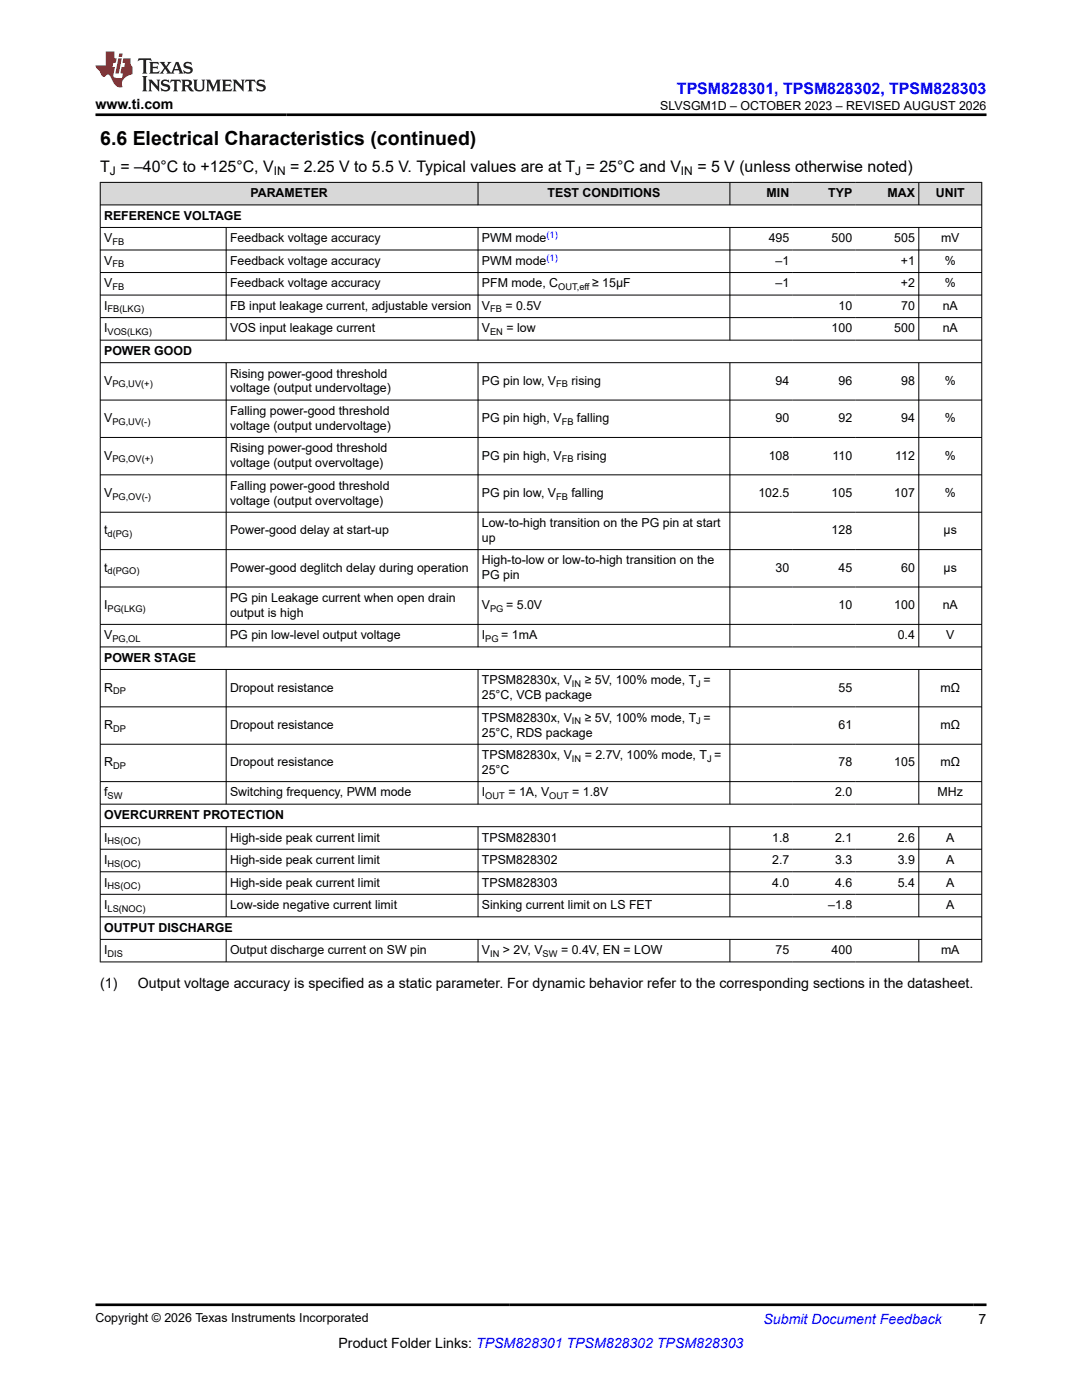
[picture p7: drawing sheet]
<svg xmlns="http://www.w3.org/2000/svg" width="216mm" height="279mm" viewBox="0 0 216 279" stroke-linecap="round" stroke-linejoin="round" font-family="sans-serif">
<defs><g id="words">
<text font-size="3.9" x="20" y="28.8">6.6 Electrical Characteristics (continued)</text>
<text font-size="3.2" fill="#00f" x="135.1" y="18.7">TPSM828301, TPSM828302, TPSM828303</text>
<g font-size="3.2">
<text x="20" y="34.3">T = –40°C to +125°C, V</text>
<text x="57.9" y="34.3">= 2.25 V to 5.5 V. Typical values are at T = 25°C and V</text>
<text x="139.1" y="34.3">= 5 V (unless otherwise noted)</text>
</g>
<g font-size="2.8">
<text x="19" y="21.8">www.ti.com</text>
<text x="20" y="197.1">(1)</text>
<text x="27.5" y="197.1">Output voltage accuracy is specified as a static parameter. For dynamic behavior refer to the corresponding sections in the datasheet.</text>
<text x="67.6" y="269">Product Folder Links: TPSM828301 TPSM828302 TPSM828303</text>
<text x="195.3" y="264.2">7</text>
</g>
<text font-size="2.8" fill="#00f" x="152.4" y="264.2">Submit Document Feedback</text>
<g font-size="2.5">
<text x="131.7" y="21.9">SLVSGM1D – OCTOBER 2023 – REVISED AUGUST 2026</text>
<text x="50" y="39.4">PARAMETER</text>
<text x="109.3" y="39.4">TEST CONDITIONS</text>
<text x="153" y="39.4">MIN</text>
<text x="165.3" y="39.4">TYP</text>
<text x="177.1" y="39.4">MAX</text>
<text x="186.7" y="39.4">UNIT</text>
<text x="20.8" y="43.9">REFERENCE VOLTAGE</text>
<text x="20.8" y="48.4">V</text>
<text x="20.8" y="52.9">V</text>
<text x="45.9" y="48.4">Feedback voltage accuracy</text>
<text x="45.9" y="52.9">Feedback voltage accuracy</text>
<text x="96.2" y="48.4">PWM mode</text>
<text x="96.2" y="52.9">PWM mode</text>
<text x="153.4" y="48.4">495</text>
<text x="154.8" y="52.9">–1</text>
<text x="165.9" y="48.4">500</text>
<text x="178.4" y="48.4">505</text>
<text x="179.8" y="52.9">+1</text>
<text x="187.8" y="48.4">mV</text>
<text x="188.5" y="52.9">%</text>
<text x="20.8" y="57.4">V</text>
<text x="45.9" y="57.4">Feedback voltage accuracy</text>
<text x="96.2" y="57.4">PFM mode, C</text>
<text x="118.1" y="57.4">≥ 15µF</text>
<text x="154.8" y="57.4">–1</text>
<text x="179.8" y="57.4">+2</text>
<text x="188.5" y="57.4">%</text>
<text x="20.8" y="61.8">I</text>
<text x="45.9" y="61.8">FB input leakage current, adjustable version</text>
<text x="96.2" y="61.8">V</text>
<text x="100.9" y="61.8">= 0.5V</text>
<text x="167.3" y="61.8">10</text>
<text x="179.8" y="61.8">70</text>
<text x="188.1" y="61.8">nA</text>
<text x="20.8" y="66.3">I</text>
<text x="20.8" y="70.8">POWER GOOD</text>
<text x="45.9" y="66.3">VOS input leakage current</text>
<text x="96.2" y="66.3">V</text>
<text x="101.1" y="66.3">= low</text>
<text x="165.9" y="66.3">100</text>
<text x="178.4" y="66.3">500</text>
<text x="188.1" y="66.3">nA</text>
<text x="20.8" y="76.8">V</text>
<text x="45.9" y="75.3">Rising power-good threshold</text>
<text x="96.2" y="76.8">PG pin low, V</text>
<text x="114" y="76.8">rising</text>
<text x="154.8" y="76.8">94</text>
<text x="167.3" y="76.8">96</text>
<text x="179.8" y="76.8">98</text>
<text x="188.5" y="76.8">%</text>
<text x="45.9" y="78.3">voltage (output undervoltage)</text>
<text x="45.9" y="82.8">Falling power-good threshold</text>
<text x="20.8" y="84.3">V</text>
<text x="45.9" y="85.8">voltage (output undervoltage)</text>
<text x="96.2" y="84.3">PG pin high, V</text>
<text x="115.1" y="84.3">falling</text>
<text x="154.8" y="84.3">90</text>
<text x="167.3" y="84.3">92</text>
<text x="179.8" y="84.3">94</text>
<text x="188.5" y="84.3">%</text>
<text x="20.8" y="91.7">V</text>
<text x="45.9" y="90.3">Rising power-good threshold</text>
<text x="45.9" y="93.2">voltage (output overvoltage)</text>
<text x="96.2" y="91.7">PG pin high, V</text>
<text x="115.1" y="91.7">rising</text>
<text x="153.4" y="91.7">108</text>
<text x="166.1" y="91.7">110</text>
<text x="178.6" y="91.7">112</text>
<text x="188.5" y="91.7">%</text>
<text x="20.8" y="99.2">V</text>
<text x="45.9" y="97.7">Falling power-good threshold</text>
<text x="45.9" y="100.7">voltage (output overvoltage)</text>
<text x="96.2" y="99.2">PG pin low, V</text>
<text x="114" y="99.2">falling</text>
<text x="151.3" y="99.2">102.5</text>
<text x="165.9" y="99.2">105</text>
<text x="178.4" y="99.2">107</text>
<text x="188.5" y="99.2">%</text>
<text x="20.8" y="106.7">t</text>
<text x="45.9" y="106.7">Power-good delay at start-up</text>
<text x="96.2" y="105.2">Low-to-high transition on the PG pin at start</text>
<text x="165.9" y="106.7">128</text>
<text x="188.3" y="106.7">µs</text>
<text x="96.2" y="108.2">up</text>
<text x="96.2" y="112.6">High-to-low or low-to-high transition on the</text>
<text x="20.8" y="114.1">t</text>
<text x="45.9" y="114.1">Power-good deglitch delay during operation</text>
<text x="96.2" y="115.6">PG pin</text>
<text x="154.8" y="114.1">30</text>
<text x="167.3" y="114.1">45</text>
<text x="179.8" y="114.1">60</text>
<text x="188.3" y="114.1">µs</text>
<text x="20.8" y="121.6">I</text>
<text x="45.9" y="120.1">PG pin Leakage current when open drain</text>
<text x="45.9" y="123.1">output is high</text>
<text x="96.2" y="121.6">V</text>
<text x="101" y="121.6">= 5.0V</text>
<text x="167.3" y="121.6">10</text>
<text x="178.4" y="121.6">100</text>
<text x="188.1" y="121.6">nA</text>
<text x="20.8" y="127.6">V</text>
<text x="45.9" y="127.6">PG pin low-level output voltage</text>
<text x="96.2" y="127.6">I</text>
<text x="100" y="127.6">= 1mA</text>
<text x="179.1" y="127.6">0.4</text>
<text x="188.8" y="127.6">V</text>
<text x="20.8" y="132.1">POWER STAGE</text>
<text x="96.2" y="136.6">TPSM82830x, V</text>
<text x="116.7" y="136.6">≥ 5V, 100% mode, T =</text>
<text x="20.8" y="138">R</text>
<text x="45.9" y="138">Dropout resistance</text>
<text x="96.2" y="139.5">25°C, VCB package</text>
<text x="167.3" y="138">55</text>
<text x="187.7" y="138">mΩ</text>
<text x="20.8" y="145.5">R</text>
<text x="45.9" y="145.5">Dropout resistance</text>
<text x="96.2" y="147">25°C, RDS package</text>
<text x="96.2" y="144">TPSM82830x, V</text>
<text x="116.7" y="144">≥ 5V, 100% mode, T =</text>
<text x="167.3" y="145.5">61</text>
<text x="187.7" y="145.5">mΩ</text>
<text x="20.8" y="153">R</text>
<text x="45.9" y="153">Dropout resistance</text>
<text x="96.2" y="154.5">25°C</text>
<text x="96.2" y="151.5">TPSM82830x, V</text>
<text x="116.7" y="151.5">= 2.7V, 100% mode, T =</text>
<text x="167.3" y="153">78</text>
<text x="178.4" y="153">105</text>
<text x="187.7" y="153">mΩ</text>
<text x="20.8" y="159">f</text>
<text x="45.9" y="159">Switching frequency, PWM mode</text>
<text x="96.2" y="159">I</text>
<text x="101.4" y="159">= 1A, V</text>
<text x="114.2" y="159">= 1.8V</text>
<text x="166.6" y="159">2.0</text>
<text x="187.1" y="159">MHz</text>
<text x="20.8" y="163.4">OVERCURRENT PROTECTION</text>
<text x="20.8" y="167.9">I</text>
<text x="45.9" y="167.9">High-side peak current limit</text>
<text x="96.2" y="167.9">TPSM828301</text>
<text x="154.1" y="167.9">1.8</text>
<text x="166.6" y="167.9">2.1</text>
<text x="179.1" y="167.9">2.6</text>
<text x="188.8" y="167.9">A</text>
<text x="20.8" y="172.4">I</text>
<text x="45.9" y="172.4">High-side peak current limit</text>
<text x="96.2" y="172.4">TPSM828302</text>
<text x="154.1" y="172.4">2.7</text>
<text x="166.6" y="172.4">3.3</text>
<text x="179.1" y="172.4">3.9</text>
<text x="188.8" y="172.4">A</text>
<text x="20.8" y="176.9">I</text>
<text x="45.9" y="176.9">High-side peak current limit</text>
<text x="96.2" y="176.9">TPSM828303</text>
<text x="154.1" y="176.9">4.0</text>
<text x="166.6" y="176.9">4.6</text>
<text x="179.1" y="176.9">5.4</text>
<text x="188.8" y="176.9">A</text>
<text x="20.8" y="181.4">I</text>
<text x="20.8" y="185.9">OUTPUT DISCHARGE</text>
<text x="45.9" y="181.4">Low-side negative current limit</text>
<text x="96.2" y="181.4">Sinking current limit on LS FET</text>
<text x="165.3" y="181.4">–1.8</text>
<text x="188.8" y="181.4">A</text>
<text x="20.8" y="190.4">I</text>
<text x="45.9" y="190.4">Output discharge current on SW pin</text>
<text x="96.2" y="190.4">V</text>
<text x="100.3" y="190.4">&gt; 2V, V</text>
<text x="111.9" y="190.4">= 0.4V, EN = LOW</text>
<text x="154.8" y="190.4">75</text>
<text x="165.9" y="190.4">400</text>
<text x="187.8" y="190.4">mA</text>
<text x="19" y="263.9">Copyright © 2026 Texas Instruments Incorporated</text>
</g>
<g font-size="2.4">
<text x="21.9" y="34.9">J</text>
<text x="54.6" y="34.9">IN</text>
<text x="114.8" y="34.9">J</text>
<text x="135.9" y="34.9">IN</text>
</g>
<g font-size="1.9" fill="#00f">
<text x="109.1" y="47.5">(1)</text>
<text x="109.1" y="52">(1)</text>
</g>
<g font-size="1.9">
<text x="22.4" y="48.8">FB</text>
<text x="22.4" y="53.3">FB</text>
<text x="22.4" y="57.8">FB</text>
<text x="111.4" y="57.8">OUT,eff</text>
<text x="21.5" y="62.3">FB(LKG)</text>
<text x="97.8" y="62.3">FB</text>
<text x="21.5" y="66.8">VOS(LKG)</text>
<text x="97.8" y="66.8">EN</text>
<text x="22.4" y="77.3">PG,UV(+)</text>
<text x="111" y="77.3">FB</text>
<text x="22.4" y="84.8">PG,UV(-)</text>
<text x="112.1" y="84.8">FB</text>
<text x="22.4" y="92.2">PG,OV(+)</text>
<text x="112.1" y="92.2">FB</text>
<text x="22.4" y="99.7">PG,OV(-)</text>
<text x="111" y="99.7">FB</text>
<text x="21.5" y="107.2">d(PG)</text>
<text x="21.5" y="114.6">d(PGO)</text>
<text x="21.5" y="122.1">PG(LKG)</text>
<text x="97.8" y="122.1">PG</text>
<text x="22.4" y="128.1">PG,OL</text>
<text x="96.8" y="128.1">PG</text>
<text x="114.1" y="137.1">IN</text>
<text x="138.9" y="137.1">J</text>
<text x="22.6" y="138.5">DP</text>
<text x="22.6" y="146">DP</text>
<text x="114.1" y="144.5">IN</text>
<text x="138.9" y="144.5">J</text>
<text x="22.6" y="153.5">DP</text>
<text x="114.1" y="152">IN</text>
<text x="141.1" y="152">J</text>
<text x="21.5" y="159.4">SW</text>
<text x="96.8" y="159.4">OUT</text>
<text x="109.6" y="159.4">OUT</text>
<text x="21.5" y="168.4">HS(OC)</text>
<text x="21.5" y="172.9">HS(OC)</text>
<text x="21.5" y="177.4">HS(OC)</text>
<text x="21.5" y="181.9">LS(NOC)</text>
<text x="21.5" y="190.9">DIS</text>
<text x="97.8" y="190.9">IN</text>
<text x="108.3" y="190.9">SW</text>
</g>
</g></defs>
<g fill="#d8d8d8">
<path d="M20 36.4h175.9v4.5h-175.9z" fill-rule="evenodd"/>
<path d="M20.1 36.5h75.2v4.3h-75.2z" fill-rule="evenodd"/>
<path d="M95.4 36.5h50.2v4.3h-50.2z" fill-rule="evenodd"/>
<path d="M145.7 36.5h12.5v4.3h-12.5z" fill-rule="evenodd"/>
<path d="M158.2 36.5h12.6v4.3h-12.6z" fill-rule="evenodd"/>
<path d="M170.8 36.5h12.5v4.3h-12.5z" fill-rule="evenodd"/>
<path d="M183.4 36.5h12.4v4.3h-12.4z" fill-rule="evenodd"/>
</g>
<g fill="none" stroke="#000" stroke-width=".2">
<path d="M19.9 36.4h176.1M20 36.3v155.7M95.4 36.3v4.7M145.6 36.3v4.7M183.3 36.3v4.7M195.9 36.3v155.7M19.9 40.9h176.1M19.9 45.4h176.1M19.9 49.9h176.1M19.9 54.4h176.1M19.9 58.9h176.1M45.1 45.4v22.5"/>
<path d="M95.4 45.4v22.5M145.6 45.4v22.5M183.3 45.4v22.5M19.9 63.4h176.1M19.9 67.9h176.1M19.9 72.4h176.1M19.9 79.8h176.1M45.1 72.4v56.8M95.4 72.4v56.8M145.6 72.4v56.8M183.3 72.4v56.8M19.9 87.3h176.1"/>
<path d="M19.9 94.8h176.1M19.9 102.2h176.1M19.9 109.7h176.1M19.9 117.1h176.1M19.9 124.6h176.1M19.9 129.1h176.1M19.9 133.6h176.1M45.1 133.6v26.9M95.4 133.6v26.9M145.6 133.6v26.9M183.3 133.6v26.9M19.9 141.1h176.1"/>
<path d="M19.9 148.5h176.1M19.9 156h176.1M19.9 160.5h176.1M19.9 165h176.1M19.9 169.5h176.1M19.9 174h176.1M19.9 178.5h176.1M45.1 165v18M95.4 165v18M145.6 165v18M183.3 165v18M19.9 183h176.1"/>
<path d="M19.9 187.5h176.1M19.9 192h176.1M45.1 187.5v4.5M95.4 187.5v4.5M145.6 187.5v4.5M183.3 187.5v4.5"/>
</g>
<path d="M27.7 11.6l-.2 .6 .5-.2h.6v.1v2.2l-.2 .4h1l-.2-.4v-2.2v-.1h.5l.5 .2-.1-.6zM29.8 12.4l.2 .3v1.6l-.2 .4h1.9l.1-.6a1.08 1.08 0 0 1-1.3 .2v-.7h.6l.4 .2v-.7l-.4 .2h-.6v-.5l.2-.2a1 1 0 0 1 1 .3l-.1-.5zM31.8 12.4l1 1.1-1 1.2h.9l-.2-.2 .4-.8 .5 .8-.2 .2h1.6l-.2-.2 .1-.5h1l.1 .5-.1 .2h.9l-.2-.4-.8-1.9h-.5l-1 2.1-.8-1.1 .9-1h-.8l.2 .2-.5 .6-.3-.6 .1-.2zM35.2 12.8l.4 1h-.8zM36.8 12.5a.65 .65 0 0 0-.2 .7 .65 .65 0 0 0 .6 .5l.7 .1 .1 .3a.79 .79 0 0 1-.7 .4 .79 .79 0 0 1-.7-.5l.1 .7 .2-.1a.93 .93 0 0 0 1.1 0 .93 .93 0 0 0 .4-.9 1.46 1.46 0 0 0-1.2-.6l-.1-.3a1.09 1.09 0 0 1 1.2 .2l-.2-.6-.1 .1-.6-.2zM28.4 15.2l.2 .4v2.2l-.2 .4h1l-.2-.4v-2.2l.2-.4zM29.6 15.9l.2 .4v1.5l-.2 .4h.8l-.3-.4v-1.3l1.7 1.8v-2l.2-.4h-.8l.2 .2 .1 1.1-1.2-1.3zM32.3 16a.65 .65 0 0 0-.2 .8 .65 .65 0 0 0 .7 .4l.6 .2 .1 .2a.79 .79 0 0 1-.7 .4 .79 .79 0 0 1-.7-.5l.1 .7 .2-.1a.93 .93 0 0 0 1.1 .1 .93 .93 0 0 0 .4-1 1.46 1.46 0 0 0-1.2-.5l-.1-.4a1.09 1.09 0 0 1 1.2 .2l-.2-.6-.1 .1-.6-.1zM34.1 15.9l-.1 .6a.63 .63 0 0 1 .7-.3l.1 1.6-.3 .4h1l-.2-.4v-1.6a.66 .66 0 0 1 .8 .3l-.1-.6zM36.2 15.9l.2 .4v1.5l-.2 .4h.9l-.2-.2v-.7h.5l.1 .2a.79 .79 0 0 0 1.2 .6l-1-.9a.61 .61 0 0 0 .6-.6 .61 .61 0 0 0-.5-.7zM36.9 16.2h.2a.47 .47 0 0 1 .5 .1 .47 .47 0 0 1 .1 .5l-.2 .1-.6 .1zM38.5 15.9l.2 .2a2.27 2.27 0 0 0 .4 2 1.04 1.04 0 0 0 1.7-.7v-1.3l.2-.2h-.8l.2 .4v1.1a.6 .6 0 0 1-.6 .6 .6 .6 0 0 1-.6-.6v-1.1l.3-.4zM41.1 15.9l.2 .4v1.5l-.2 .4h.7l-.2-.4v-1.4l.9 1.9 .8-1.9v1.4l-.2 .4h1l-.3-.4v-1.5l.3-.4h-.8l-.7 1.5-.7-1.5zM44.3 15.9l.2 .4v1.5l-.2 .4h1.9l.1-.6a1.09 1.09 0 0 1-1.3 .2v-.7h.6l.4 .2v-.6l-.4 .2h-.6v-.6l.2-.1a1.01 1.01 0 0 1 1 .3l-.1-.6zM46.4 15.9l.3 .4v1.5l-.3 .4h.8l-.2-.4v-1.3l1.6 1.8v-2l.2-.4h-.7l.2 .2v1.1l-1.2-1.3zM49 15.9l-.1 .6a.63 .63 0 0 1 .8-.3v1.6l-.3 .4h1l-.2-.4v-1.6a.66 .66 0 0 1 .8 .3l-.1-.6zM51.4 16a.65 .65 0 0 0-.2 .8 .65 .65 0 0 0 .6 .4l.6 .2 .2 .2a.79 .79 0 0 1-.8 .4 .79 .79 0 0 1-.6-.5l.1 .7 .2-.1a.93 .93 0 0 0 1 .1 .93 .93 0 0 0 .5-1 1.46 1.46 0 0 0-1.3-.5l-.1-.4a1.09 1.09 0 0 1 1.3 .2l-.2-.6-.2 .1-.5-.1z" fill="#231f20"/>
<path d="M21.1 10.3v2.7h-2.1l.1 .4 .9 1a.95 .95 0 0 0 .9 .9 .59 .59 0 0 1 .6-.4 .59 .59 0 0 1 .5 .3l.4 .8a1.59 1.59 0 0 0 2.1 1.4 1.61 1.61 0 0 1 1-2.3l1-.3-.1-1.5a1.59 1.59 0 0 1-.4-1.7h-1.4l-.2 .9h.5l-.1 .9h-.5l-.2 .9v.3l.4 .1-.2 .9h-.6a.73 .73 0 0 1-1.1-.7l.3-1.5h-.5l.2-.9h.5l.2-.9h-.5v-1.3zM23.6 11.6l-.6 3.1h.7l.6-3.1zM23.8 10.7l-.1 .6h.7l.1-.6z" fill="#ed1c24"/>
<path d="M19 22.9h177.8M19 260.4h177.8" fill="none" stroke="#000" stroke-width=".53"/>
<use href="#words"/>
</svg>
